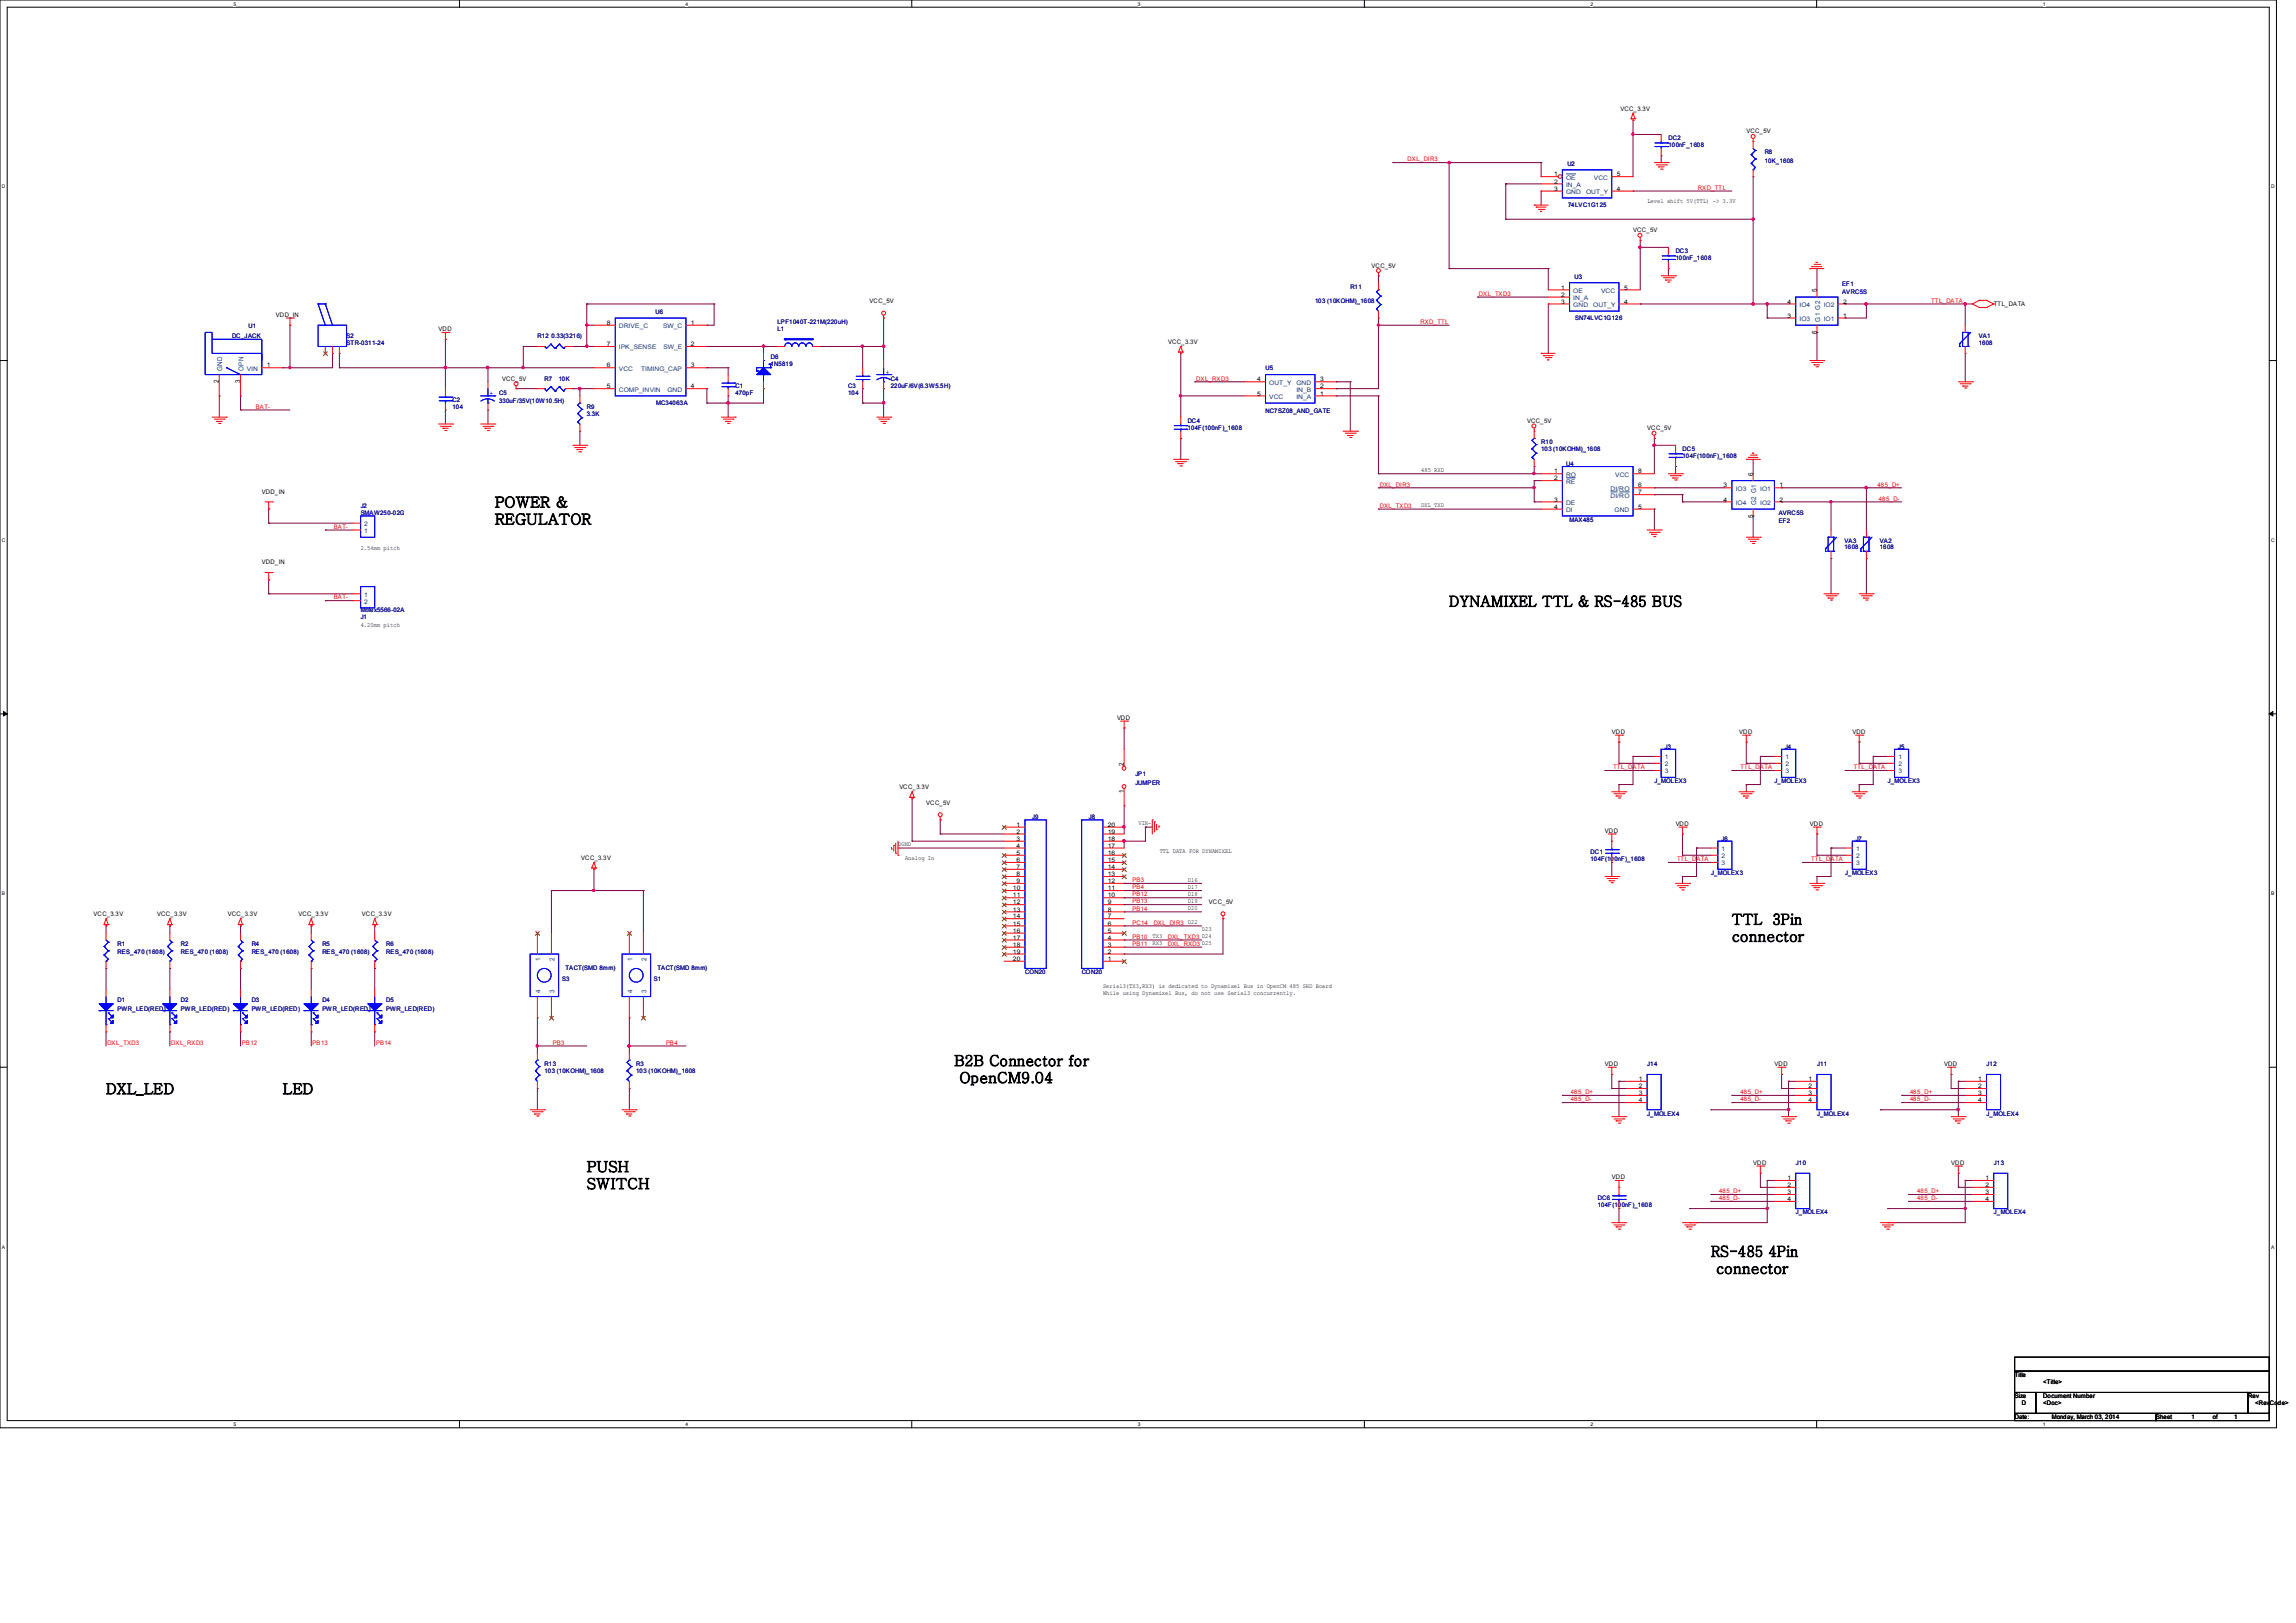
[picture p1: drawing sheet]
<svg xmlns="http://www.w3.org/2000/svg" width="297mm" height="210mm" viewBox="0 0 297 210" stroke-linecap="round" stroke-linejoin="round" font-family="sans-serif">
<defs><g id="words">
<g font-size="1.9">
<text x="64" y="65.7">POWER &amp;</text>
<text x="64" y="67.9">REGULATOR</text>
<text x="187.5" y="78.5">DYNAMIXEL TTL &amp; RS-485 BUS</text>
<text x="224" y="119.6">TTL 3Pin</text>
<text x="224" y="121.8">connector</text>
<text x="123.4" y="137.9">B2B Connector for</text>
<text x="13.7" y="141.6">DXL_LED</text>
<text x="36.6" y="141.6">LED</text>
<text x="124.1" y="140.1">OpenCM9.04</text>
<text x="75.9" y="151.6">PUSH</text>
<text x="75.9" y="153.8">SWITCH</text>
<text x="221.3" y="162.6">RS-485 4Pin</text>
<text x="222" y="164.8">connector</text>
</g>
<g font-size=".9">
<text x="235" y="37.8" transform="rotate(-90 235 37.8)">5</text>
<text x="235" y="43.2" transform="rotate(-90 235 43.2)">6</text>
<text x="28.3" y="49.6" transform="rotate(-90 28.3 49.6)">2</text>
<text x="31.1" y="49.6" transform="rotate(-90 31.1 49.6)">3</text>
<text x="226.8" y="61.6" transform="rotate(-90 226.8 61.6)">6</text>
<text x="226.8" y="67" transform="rotate(-90 226.8 67)">5</text>
<text x="145.4" y="99.1" transform="rotate(-90 145.4 99.1)">2</text>
<text x="145.4" y="102.6" transform="rotate(-90 145.4 102.6)">1</text>
</g>
<g font-size=".9" fill="#004080">
<text x="235.4" y="41.6" transform="rotate(-90 235.4 41.6)">G1 G2</text>
<text x="28.7" y="48" transform="rotate(-90 28.7 48)">GND</text>
<text x="31.5" y="48" transform="rotate(-90 31.5 48)">OPN</text>
<text x="227.2" y="65.4" transform="rotate(-90 227.2 65.4)">G2 G1</text>
<text x="69.9" y="124.4" transform="rotate(-90 69.9 124.4)">1</text>
<text x="71.7" y="124.4" transform="rotate(-90 71.7 124.4)">2</text>
<text x="81.8" y="124.4" transform="rotate(-90 81.8 124.4)">1</text>
<text x="83.6" y="124.4" transform="rotate(-90 83.6 124.4)">2</text>
<text x="69.9" y="128.5" transform="rotate(-90 69.9 128.5)">4</text>
<text x="71.7" y="128.5" transform="rotate(-90 71.7 128.5)">3</text>
<text x="81.8" y="128.5" transform="rotate(-90 81.8 128.5)">4</text>
<text x="83.6" y="128.5" transform="rotate(-90 83.6 128.5)">3</text>
</g>
<g font-size=".8">
<text x="209.6" y="14.3">VCC_3.3V</text>
<text x="225.9" y="17.2">VCC_5V</text>
<text x="201" y="22.8">1</text>
<text x="201" y="23.7">2</text>
<text x="209.2" y="22.8">5</text>
<text x="201" y="24.7">3</text>
<text x="209.2" y="24.7">4</text>
<text x="213.1" y="26.3">Level shift 5V(TTL) -&gt; 3.3V</text>
<text x="177.4" y="34.6">VCC_5V</text>
<text x="211.3" y="30.1">VCC_5V</text>
<text x="35.7" y="41">VDD_IN</text>
<text x="112.5" y="39.2">VCC_5V</text>
<text x="202" y="37.5">1</text>
<text x="202" y="38.4">2</text>
<text x="202" y="39.3">3</text>
<text x="210.1" y="39.3">4</text>
<text x="210.1" y="37.5">5</text>
<text x="231.2" y="41.1">3</text>
<text x="231.2" y="39.3">4</text>
<text x="238.4" y="41.1">1</text>
<text x="238.4" y="39.3">2</text>
<text x="257.9" y="39.5">TTL_DATA</text>
<text x="34.5" y="47.5">1</text>
<text x="56.7" y="42.8">VDD</text>
<text x="78.5" y="47.5">6</text>
<text x="78.5" y="44.8">7</text>
<text x="78.5" y="42">8</text>
<text x="89.4" y="42">1</text>
<text x="89.4" y="44.8">2</text>
<text x="89.4" y="47.5">3</text>
<text x="151.1" y="44.5">VCC_3.3V</text>
<text x="64.9" y="49.2">VCC_5V</text>
<text x="78.5" y="50.2">5</text>
<text x="89.4" y="50.2">4</text>
<text x="162.6" y="49.4">4</text>
<text x="162.6" y="51.2">5</text>
<text x="170.7" y="51.2">1</text>
<text x="170.7" y="50.2">2</text>
<text x="170.7" y="49.4">3</text>
<text x="197.5" y="54.7">VCC_5V</text>
<text x="213.1" y="55.6">VCC_5V</text>
<text x="33.9" y="63.9">VDD_IN</text>
<text x="183.8" y="61">485 RXD</text>
<text x="183.8" y="65.6">DXL_TXD</text>
<text x="201" y="61.3">1</text>
<text x="201" y="62.1">2</text>
<text x="201" y="64.9">3</text>
<text x="201" y="65.8">4</text>
<text x="211.9" y="61.3">8</text>
<text x="211.9" y="64">7</text>
<text x="211.9" y="63.1">6</text>
<text x="211.9" y="65.8">5</text>
<text x="223" y="63.1">3</text>
<text x="223" y="64.9">4</text>
<text x="230.2" y="63.1">1</text>
<text x="230.2" y="64.9">2</text>
<text x="46.7" y="71.1">2.54mm pitch</text>
<text x="33.9" y="73">VDD_IN</text>
<text x="46.7" y="81.2">4.20mm pitch</text>
<text x="144.5" y="93.1">VDD</text>
<text x="208.5" y="95">VDD</text>
<text x="225" y="95">VDD</text>
<text x="239.6" y="95">VDD</text>
<text x="116.3" y="102.1">VCC_3.3V</text>
<text x="119.8" y="104.1">VCC_5V</text>
<text x="131.5" y="107">1</text>
<text x="131.5" y="107.9">2</text>
<text x="143.3" y="107.9">19</text>
<text x="143.3" y="107">20</text>
<text x="147.3" y="106.8">VIN-</text>
<text x="207.6" y="107.8">VDD</text>
<text x="216.8" y="106.8">VDD</text>
<text x="234.1" y="106.8">VDD</text>
<text x="75.2" y="111.3">VCC_3.3V</text>
<text x="116.2" y="109.5">DGND</text>
<text x="117.1" y="111.3">Analog In</text>
<text x="131.5" y="108.8">3</text>
<text x="131.5" y="109.7">4</text>
<text x="131.5" y="110.6">5</text>
<text x="131.5" y="111.5">6</text>
<text x="131.5" y="112.4">7</text>
<text x="131.5" y="113.4">8</text>
<text x="143.3" y="113.4">13</text>
<text x="143.3" y="112.4">14</text>
<text x="143.3" y="111.5">15</text>
<text x="143.3" y="110.6">16</text>
<text x="143.3" y="109.7">17</text>
<text x="143.3" y="108.8">18</text>
<text x="150" y="110.4">TTL DATA FOR DYNAMIXEL</text>
<text x="12.1" y="118.5">VCC_3.3V</text>
<text x="20.3" y="118.5">VCC_3.3V</text>
<text x="29.5" y="118.5">VCC_3.3V</text>
<text x="38.6" y="118.5">VCC_3.3V</text>
<text x="46.8" y="118.5">VCC_3.3V</text>
<text x="131" y="115.2">10</text>
<text x="131" y="116.1">11</text>
<text x="131" y="117">12</text>
<text x="131" y="117.9">13</text>
<text x="131" y="118.8">14</text>
<text x="131" y="119.8">15</text>
<text x="131.5" y="114.3">9</text>
<text x="143.3" y="119.8">6</text>
<text x="143.3" y="118.8">7</text>
<text x="143.3" y="117.9">8</text>
<text x="143.3" y="117">9</text>
<text x="143.3" y="116.1">10</text>
<text x="143.3" y="115.2">11</text>
<text x="143.3" y="114.3">12</text>
<text x="153.7" y="114.1">D16</text>
<text x="153.7" y="115">D17</text>
<text x="153.7" y="115.9">D18</text>
<text x="153.7" y="116.8">D19</text>
<text x="153.7" y="117.7">D20</text>
<text x="156.4" y="116.9">VCC_5V</text>
<text x="131" y="120.7">16</text>
<text x="131" y="121.6">17</text>
<text x="131" y="122.5">18</text>
<text x="131" y="123.4">19</text>
<text x="131" y="124.3">20</text>
<text x="143.3" y="124.3">1</text>
<text x="143.3" y="123.4">2</text>
<text x="143.3" y="122.5">3</text>
<text x="143.3" y="121.6">4</text>
<text x="143.3" y="120.7">5</text>
<text x="149.1" y="121.4">TX3</text>
<text x="149.1" y="122.3">RX3</text>
<text x="155.5" y="120.5">D23</text>
<text x="142.7" y="128.7">While using Dynamixel Bus, do not use Serial3 concurrently.</text>
<text x="142.7" y="127.8">Serial3(TX3,RX3) is dedicated to Dynamixel Bus in OpenCM 485 SHD Board</text>
<text x="207.6" y="137.9">VDD</text>
<text x="229.5" y="137.9">VDD</text>
<text x="251.5" y="137.9">VDD</text>
<text x="212" y="139.9">1</text>
<text x="212" y="140.8">2</text>
<text x="212" y="141.7">3</text>
<text x="212" y="142.6">4</text>
<text x="234" y="139.9">1</text>
<text x="234" y="140.8">2</text>
<text x="234" y="141.7">3</text>
<text x="234" y="142.6">4</text>
<text x="255.9" y="139.9">1</text>
<text x="255.9" y="140.8">2</text>
<text x="255.9" y="141.7">3</text>
<text x="255.9" y="142.6">4</text>
<text x="208.5" y="152.6">VDD</text>
<text x="226.8" y="150.7">VDD</text>
<text x="231.2" y="152.7">1</text>
<text x="231.2" y="153.6">2</text>
<text x="231.2" y="154.5">3</text>
<text x="231.2" y="155.4">4</text>
<text x="252.4" y="150.7">VDD</text>
<text x="256.8" y="152.7">1</text>
<text x="256.8" y="153.6">2</text>
<text x="256.8" y="154.5">3</text>
<text x="256.8" y="155.4">4</text>
<text x="260.6" y="178.2">Title</text>
<text x="264.3" y="179.1">&lt;Title&gt;</text>
<text x="260.6" y="180.9">Size</text>
<text x="260.6" y="183.6">Date:</text>
<text x="261.6" y="181.8">D</text>
<text x="264.3" y="180.9">Document Number</text>
<text x="264.3" y="181.8">&lt;Doc&gt;</text>
<text x="265.4" y="183.6">Monday, March 03, 2014</text>
<text x="278.9" y="183.6">Sheet</text>
<text x="283.5" y="183.6">1</text>
<text x="286.2" y="183.6">of</text>
<text x="289" y="183.6">1</text>
<text x="290.8" y="180.9">Rev</text>
<text x="291.7" y="181.8">&lt;RevCode&gt;</text>
</g>
<g font-size=".8" fill="#f00">
<text x="182.1" y="20.9">DXL_DIR3</text>
<text x="219.6" y="24.6">RXD_TTL</text>
<text x="183.7" y="41.9">RXD_TTL</text>
<text x="191.3" y="38.3">DXL_TXD3</text>
<text x="249.8" y="39.2">TTL_DATA</text>
<text x="33.1" y="52.9">BAT-</text>
<text x="154.7" y="49.2">DXL_RXD3</text>
<text x="178.5" y="62.9">DXL_DIR3</text>
<text x="178.5" y="65.7">DXL_TXD3</text>
<text x="242.9" y="62.9">485_D+</text>
<text x="243.1" y="64.8">485_D-</text>
<text x="43.2" y="68.4">BAT-</text>
<text x="43.2" y="77.6">BAT-</text>
<text x="208.7" y="99.5">TTL_DATA</text>
<text x="225.1" y="99.5">TTL_DATA</text>
<text x="239.8" y="99.5">TTL_DATA</text>
<text x="216.9" y="111.4">TTL_DATA</text>
<text x="234.3" y="111.4">TTL_DATA</text>
<text x="146.5" y="115.1">PB4</text>
<text x="146.5" y="116">PB12</text>
<text x="146.5" y="116.9">PB13</text>
<text x="146.5" y="117.8">PB14</text>
<text x="146.5" y="114.1">PB3</text>
<text x="146.5" y="119.6">PC14</text>
<text x="149.2" y="119.6">DXL_DIR3 D22</text>
<text x="146.5" y="121.5">PB10</text>
<text x="146.5" y="122.4">PB11</text>
<text x="151.1" y="121.5">DXL_TXD3 D24</text>
<text x="151.1" y="122.4">DXL_RXD3 D25</text>
<text x="13.9" y="135.2">DXL_TXD3</text>
<text x="22.1" y="135.2">DXL_RXD3</text>
<text x="31.3" y="135.2">PB12</text>
<text x="40.4" y="135.2">PB13</text>
<text x="48.6" y="135.2">PB14</text>
<text x="71.5" y="135.2">PB3</text>
<text x="86.2" y="135.2">PB4</text>
<text x="203.2" y="141.6">485_D+</text>
<text x="203.2" y="142.5">485_D-</text>
<text x="225.1" y="141.6">485_D+</text>
<text x="225.1" y="142.5">485_D-</text>
<text x="247.1" y="141.6">485_D+</text>
<text x="247.1" y="142.5">485_D-</text>
<text x="222.4" y="154.4">485_D+</text>
<text x="222.4" y="155.3">485_D-</text>
<text x="248" y="154.4">485_D+</text>
<text x="248" y="155.3">485_D-</text>
</g>
<g font-size=".8" fill="#004080">
<text x="202.6" y="23.2">OE</text>
<text x="206.2" y="23.2">VCC</text>
<text x="202.6" y="24.2">IN_A</text>
<text x="202.6" y="25.1">GND</text>
<text x="205.2" y="25.1">OUT_Y</text>
<text x="203.5" y="37.9">OE</text>
<text x="203.5" y="38.8">IN_A</text>
<text x="203.5" y="39.7">GND</text>
<text x="206.1" y="39.7">OUT_Y</text>
<text x="207.1" y="37.9">VCC</text>
<text x="232.8" y="41.5">IO3</text>
<text x="232.8" y="39.7">IO4</text>
<text x="235.9" y="41.5">IO1</text>
<text x="235.9" y="39.7">IO2</text>
<text x="31.9" y="48">VIN</text>
<text x="80.1" y="48">VCC</text>
<text x="80.1" y="45.2">IPK_SENSE</text>
<text x="80.1" y="42.5">DRIVE_C</text>
<text x="82.9" y="48">TIMING_CAP</text>
<text x="85.8" y="42.5">SW_C</text>
<text x="85.8" y="45.2">SW_E</text>
<text x="80.1" y="50.7">COMP_INVIN</text>
<text x="86.3" y="50.7">GND</text>
<text x="164.2" y="49.8">OUT_Y</text>
<text x="164.2" y="51.6">VCC</text>
<text x="167.7" y="51.6">IN_A</text>
<text x="167.7" y="50.7">IN_B</text>
<text x="167.7" y="49.8">GND</text>
<text x="202.6" y="61.7">RO</text>
<text x="202.6" y="62.6">RE</text>
<text x="202.6" y="65.3">DE</text>
<text x="208.3" y="64.4">DI/RO</text>
<text x="208.3" y="63.5">DI/RO</text>
<text x="208.9" y="61.7">VCC</text>
<text x="224.5" y="63.5">IO3</text>
<text x="224.5" y="65.3">IO4</text>
<text x="227.7" y="63.5">IO1</text>
<text x="227.7" y="65.3">IO2</text>
<text x="47.1" y="69">1</text>
<text x="47.1" y="68.1">2</text>
<text x="202.6" y="66.3">DI</text>
<text x="208.9" y="66.3">GND</text>
<text x="47.1" y="77.2">1</text>
<text x="47.1" y="78.1">2</text>
<text x="215.4" y="98.3">1</text>
<text x="215.4" y="99.1">2</text>
<text x="215.4" y="100.1">3</text>
<text x="231" y="98.3">1</text>
<text x="231" y="99.1">2</text>
<text x="231" y="100.1">3</text>
<text x="245.6" y="98.3">1</text>
<text x="245.6" y="99.1">2</text>
<text x="245.6" y="100.1">3</text>
<text x="222.7" y="110.1">1</text>
<text x="222.7" y="111">2</text>
<text x="222.7" y="112">3</text>
<text x="240.1" y="110.1">1</text>
<text x="240.1" y="111">2</text>
<text x="240.1" y="112">3</text>
</g>
<g font-size=".8" fill="#000080">
<text x="202.7" y="21.5">U2</text>
<text x="215.8" y="18.2">DC2</text>
<text x="215.8" y="19">100nF_1608</text>
<text x="228.3" y="20">R8</text>
<text x="228.3" y="21.1">10K_1608</text>
<text x="202.8" y="26.8">74LVC1G125</text>
<text x="216.8" y="32.8">DC3</text>
<text x="216.8" y="33.7">100nF_1608</text>
<text x="84.8" y="40.6">U6</text>
<text x="100.6" y="41.9">LPF1040T-221M(220uH)</text>
<text x="170.1" y="39.2">103 (10KOHM)_1608</text>
<text x="174.7" y="37.3">R11</text>
<text x="203.7" y="36.1">U3</text>
<text x="203.8" y="41.4">SN74LVC1G126</text>
<text x="238.3" y="37">EF1</text>
<text x="238.3" y="38.1">AVRC5S</text>
<text x="30" y="43.8">DC_JACK</text>
<text x="32.1" y="42.5">U1</text>
<text x="44.8" y="43.8">S2</text>
<text x="44.8" y="44.7">STR-0311-24</text>
<text x="69.5" y="43.8">R12</text>
<text x="71.3" y="43.8">0.33(3216)</text>
<text x="99.7" y="46.5">D6</text>
<text x="99.7" y="47.4">1N5819</text>
<text x="100.6" y="42.8">L1</text>
<text x="163.7" y="47.9">U5</text>
<text x="256" y="43.8">VA1</text>
<text x="256" y="44.6">1608</text>
<text x="58.6" y="52">C2</text>
<text x="58.6" y="52.9">104</text>
<text x="64.6" y="51.1">C5</text>
<text x="64.6" y="52.2">330uF/35V(10W10.5H)</text>
<text x="70.4" y="49.2">R7</text>
<text x="72.3" y="49.2">10K</text>
<text x="75.9" y="52.9">R9</text>
<text x="75.9" y="53.8">3.3K</text>
<text x="84.9" y="52.4">MC34063A</text>
<text x="95.1" y="50.2">C1</text>
<text x="95.1" y="51.1">470pF</text>
<text x="109.7" y="50.2">C3</text>
<text x="109.7" y="51.1">104</text>
<text x="115.2" y="49.2">C4</text>
<text x="115.2" y="50.2">220uF/6V(6.3W5.5H)</text>
<text x="163.7" y="53.5">NC7SZ08_AND_GATE</text>
<text x="153.6" y="54.7">DC4</text>
<text x="153.6" y="55.6">104F(100nF)_1608</text>
<text x="199.4" y="57.5">R10</text>
<text x="199.4" y="58.4">103 (10KOHM)_1608</text>
<text x="217.6" y="58.4">DC5</text>
<text x="217.6" y="59.3">104F(100nF)_1608</text>
<text x="46.7" y="65.7">J2</text>
<text x="202.6" y="60.3">U4</text>
<text x="46.7" y="66.6">SMAW250-02G</text>
<text x="203" y="67.5">MAX485</text>
<text x="230.1" y="67.7">EF2</text>
<text x="230.1" y="66.6">AVRC5S</text>
<text x="238.6" y="70.3">VA3</text>
<text x="238.6" y="71.1">1608</text>
<text x="243.2" y="70.3">VA2</text>
<text x="243.2" y="71.1">1608</text>
<text x="46.7" y="80.1">J1</text>
<text x="46.7" y="79.2">Molex5566-02A</text>
<text x="146.9" y="100.5">JP1</text>
<text x="146.9" y="101.6">JUMPER</text>
<text x="214" y="101.3">J_MOLEX3</text>
<text x="215.4" y="96.9">J3</text>
<text x="229.5" y="101.3">J_MOLEX3</text>
<text x="230.9" y="96.9">J4</text>
<text x="244.2" y="101.3">J_MOLEX3</text>
<text x="245.5" y="96.9">J5</text>
<text x="133.5" y="105.9">J9</text>
<text x="140.9" y="105.9">J8</text>
<text x="205.8" y="110.5">DC1</text>
<text x="205.8" y="111.4">104F(100nF)_1608</text>
<text x="221.3" y="113.2">J_MOLEX3</text>
<text x="222.7" y="108.8">J6</text>
<text x="238.7" y="113.2">J_MOLEX3</text>
<text x="240" y="108.8">J7</text>
<text x="15.2" y="122.4">R1</text>
<text x="15.2" y="123.5">RES_470 (1608)</text>
<text x="23.4" y="122.4">R2</text>
<text x="23.4" y="123.5">RES_470 (1608)</text>
<text x="32.6" y="122.4">R4</text>
<text x="32.6" y="123.5">RES_470 (1608)</text>
<text x="41.7" y="122.4">R5</text>
<text x="41.7" y="123.5">RES_470 (1608)</text>
<text x="50" y="122.4">R6</text>
<text x="50" y="123.5">RES_470 (1608)</text>
<text x="73.2" y="125.5">TACT(SMD 8mm)</text>
<text x="85.1" y="125.5">TACT(SMD 8mm)</text>
<text x="15.2" y="129.7">D1</text>
<text x="15.2" y="130.8">PWR_LED(RED)</text>
<text x="23.4" y="129.7">D2</text>
<text x="23.4" y="130.8">PWR_LED(RED)</text>
<text x="32.6" y="129.7">D3</text>
<text x="32.6" y="130.8">PWR_LED(RED)</text>
<text x="41.7" y="129.7">D4</text>
<text x="41.7" y="130.8">PWR_LED(RED)</text>
<text x="50" y="129.7">D5</text>
<text x="50" y="130.8">PWR_LED(RED)</text>
<text x="72.7" y="127">S3</text>
<text x="84.6" y="127">S1</text>
<text x="132.6" y="126.1">CON20</text>
<text x="139.9" y="126.1">CON20</text>
<text x="70.4" y="137.9">R13</text>
<text x="82.3" y="137.9">R3</text>
<text x="213.1" y="137.9">J14</text>
<text x="235" y="137.9">J11</text>
<text x="257" y="137.9">J12</text>
<text x="70.4" y="138.9">103 (10KOHM)_1608</text>
<text x="82.3" y="138.9">103 (10KOHM)_1608</text>
<text x="213.1" y="144.4">J_MOLEX4</text>
<text x="235" y="144.4">J_MOLEX4</text>
<text x="257" y="144.4">J_MOLEX4</text>
<text x="206.7" y="155.3">DC6</text>
<text x="232.3" y="150.7">J10</text>
<text x="257.9" y="150.7">J13</text>
<text x="206.7" y="156.2">104F(100nF)_1608</text>
<text x="232.3" y="157.1">J_MOLEX4</text>
<text x="257.9" y="157.1">J_MOLEX4</text>
</g>
<g font-size=".8" fill="#00f">
<text x="63.4" y="51.1">+</text>
<text x="114.6" y="48.3">+</text>
</g>
<g font-size=".6">
<text x="30.2" y=".7">5</text>
<text x="88.7" y=".7">4</text>
<text x="147.2" y=".7">3</text>
<text x="205.7" y=".7">2</text>
<text x="264.2" y=".7">1</text>
<text x=".3" y="24.4">D</text>
<text x="293.8" y="24.4">D</text>
<text x=".3" y="70.1">C</text>
<text x="293.8" y="70.1">C</text>
<text x=".3" y="115.8">B</text>
<text x="293.8" y="115.8">B</text>
<text x=".3" y="161.5">A</text>
<text x="293.8" y="161.5">A</text>
<text x="30.2" y="184.5">5</text>
<text x="88.7" y="184.5">4</text>
<text x="147.2" y="184.5">3</text>
<text x="205.7" y="184.5">2</text>
<text x="264.2" y="184.5">1</text>
</g>
</g></defs>
<path d="M0 0h294.5v184.7h-294.5zM.9 .9h292.6v182.9h-292.6z" fill="none" stroke="#000" stroke-width=".13"/>
<g fill="#fff">
<path d="M30.2 .1h.3v.7h-.3z"/>
<path d="M30.2 183.9h.3v.8h-.3z"/>
</g>
<path d="M59.4 0v.9M59.4 183.8v.9" fill="none" stroke="#000" stroke-width=".13"/>
<g fill="#fff">
<path d="M88.7 .1h.3v.7h-.3z"/>
<path d="M88.7 183.9h.3v.8h-.3z"/>
</g>
<path d="M117.9 0v.9M117.9 183.8v.9" fill="none" stroke="#000" stroke-width=".13"/>
<g fill="#fff">
<path d="M147.2 .1h.3v.7h-.3z"/>
<path d="M147.2 183.9h.3v.8h-.3z"/>
</g>
<path d="M176.5 0v.9M176.5 183.8v.9" fill="none" stroke="#000" stroke-width=".13"/>
<g fill="#fff">
<path d="M205.7 .1h.4v.7h-.4z"/>
<path d="M205.7 183.9h.4v.8h-.4z"/>
</g>
<path d="M235 0v.9M235 183.8v.9" fill="none" stroke="#000" stroke-width=".13"/>
<g fill="#fff">
<path d="M264.2 .1h.4v.7h-.4z"/>
<path d="M264.2 183.9h.4v.8h-.4z"/>
<path d="M.3 23.8h.4v.7h-.4z"/>
<path d="M293.8 23.8h.5v.7h-.5z"/>
<path d="M.3 69.5h.4v.7h-.4z"/>
<path d="M293.8 69.5h.5v.7h-.5z"/>
</g>
<path d="M0 46.7h.9M293.5 46.7h1" fill="none" stroke="#000" stroke-width=".13"/>
<g fill="#fff">
<path d="M.3 115.2h.4v.8h-.4z"/>
<path d="M293.8 115.2h.4v.8h-.4z"/>
</g>
<path d="M0 92.4h.9M293.5 92.4h1" fill="none" stroke="#000" stroke-width=".13"/>
<path d="M.5 92.1l.4 .3-.4 .2zM293.5 92.4l.5-.3v.5z" fill="#000" stroke="#000" stroke-width=".13"/>
<g fill="#fff">
<path d="M.3 161h.3v.7h-.3z"/>
<path d="M293.8 161h.4v.7h-.4z"/>
</g>
<path d="M0 138.1h.9M293.5 138.1h1M260.6 175.6h32.9v1.8h-32.9zM260.6 177.4h32.9v2.8h-32.9zM260.6 180.2h2.8v2.7h-2.8zM260.6 182.9h18.3v.9h-18.3zM263.4 180.2h27.4v2.7h-27.4zM278.9 182.9h14.6v.9h-14.6zM290.8 180.2h2.7v2.7h-2.7z" fill="none" stroke="#000" stroke-width=".13"/>
<g fill="none" stroke="#800040" stroke-width=".13">
<path d="M211.2 17.4h.1M211.2 15.6h.1M211.2 15.6v7.3M211.2 17.4h3.7M75.9 39.3h.1M75.9 39.3v5.5M75.9 39.3h16.5M92.4 39.3h.1M92.4 39.3v2.8h-1M178.3 35.7h.1M178.3 35.7v.9M180.2 21h.1"/>
<path d="M180.2 21h19.1M187.5 21h.1M187.5 34.8h.1M187.5 21v13.8M187.5 34.8h12.8M191.1 38.4h.1M191.1 38.4h9.2M194.8 23.8h.1M194.8 28.4h.1M194.8 23.8h4.5M194.8 23.8v4.6M194.8 28.4h32"/>
<path d="M199.3 21h.1M199.3 24.7h.1M199.3 21v1.9M199.3 24.7v1.8M200.3 34.8h.1M200.3 39.3h.1M200.3 34.8v2.7M200.3 39.3v6.4M211.2 24.7h.1M211.2 24.7h12.8M212.2 32h.1M212.2 31.1h.1"/>
<path d="M212.2 39.3h.1M212.2 39.3h19.2M212.2 32h3.6M212.2 31.1v6.4M214.9 20.2h.1M214.9 20.2v.8M215.8 34.8h.1M215.8 34.8v.9M226.8 28.4h.1M226.8 22.9h.1M226.8 39.3h.1M226.8 22.9v16.4"/>
<path d="M228.6 39.3h.1M228.6 39.3v1.8M235 34.8h.1M235 34.8v2.7M238.7 39.3h.1M238.7 39.3h16.4M241.4 39.3h.1M241.4 39.3v1.8h-2.7M254.2 39.3h.1M254.2 39.3v2.8M28.4 51.2h.1M28.4 51.2v2.8"/>
<path d="M31.1 53h.1M31.1 51.2h.1M31.1 51.2v1.8M31.1 53h6.4M36.6 47.6h.1M37.5 42.1h.1M37.5 47.6h.1M37.5 42.1v5.5M43 45.7h.1M43 45.7v1.9h-6.4M43.9 45.7h.1M43.9 47.6h.1"/>
<path d="M43.9 47.6h32.9M43.9 45.7v1.9M57.6 47.6h.1M57.6 43.9h.1M57.6 53h.1M57.6 43.9v6.4M57.6 53v1.9M63.1 53h.1M63.1 47.6h.1M63.1 47.6v1.8M63.1 53v1.9M66.8 50.3h.1"/>
<path d="M66.8 50.3h2.7M67.7 44.8h.1M67.7 47.6h.1M67.7 44.8v2.8M67.7 44.8h1.8M74.1 44.8h.1M74.1 50.3h.1M74.1 44.8h2.7M74.1 50.3h2.7M75 50.3h.1M75 55.8h.1M75 50.3v.9"/>
<path d="M75 55.8v1.8M75.9 42.1h.1M75.9 44.8h.1M75.9 42.1h.9M91.4 52.2h.1M91.4 44.8h.1M91.4 47.6h.1M91.4 42.1h.1M91.4 50.3h.1M91.4 47.6h2.8M91.4 44.8h9.2M91.4 50.3v1.9"/>
<path d="M94.2 47.6h.1M94.2 51.2h.1M94.2 52.2h.1M94.2 47.6v.9M94.2 51.2v2.8M98.8 50.3h.1M98.8 44.8h.1M98.8 50.3v1.9h-7.4M98.8 44.8v.9M106.1 44.8h.1M106.1 44.8h8.2M111.6 44.8h.1"/>
<path d="M111.6 50.3h.1M111.6 52.2h.1M111.6 52.2h2.7M111.6 44.8v2.8M111.6 50.3v1.9M114.3 52.2h.1M114.3 41.1h.1M114.3 50.3h.1M114.3 44.8h.1M114.3 41.1v5.6M114.3 50.3v3.7M152.7 51.2h.1"/>
<path d="M152.7 56.7h.1M152.7 45.7h.1M152.7 45.7v8.3M152.7 56.7v2.7M152.7 51.2h8.3M154.6 49.4h.1M154.6 49.4h6.4M172.8 50.3h.1M172.8 51.2h.1M172.8 49.4h.1M172.8 51.2h5.5M172.8 49.4h1.9"/>
<path d="M174.7 49.4h.1M174.7 49.4v6.4M178.3 42.1h.1M178.3 51.2h.1M178.3 41.1h.1M178.3 42.1h9.2M178.3 41.1v9.2h-5.5M178.3 51.2v10.1M214 57.6h.1M214 56.7h.1M214 57.6h2.7M214 56.7v4.6"/>
<path d="M226.8 59.4h.1M226.8 59.4v1.9M228.6 41.1h.1M228.6 41.1h2.8M235 43h.1M235 43v3.7M238.7 41.1h.1M254.2 45.7h.1M254.2 45.7v3.7M34.8 67.7h.1M34.8 65.9h.1M34.8 76.8h.1"/>
<path d="M34.8 75h.1M34.8 67.7h10.9M34.8 65.9v1.8M34.8 75v1.8M34.8 76.8h10.9M42.1 68.6h.1M42.1 77.7h.1M42.1 68.6h3.6M42.1 77.7h3.6M178.3 63.1h.1M178.3 65.9h.1M178.3 61.3h.1"/>
<path d="M178.3 63.1h20.2M178.3 61.3h21M178.3 65.9h21M198.5 60.4h.1M198.5 63.1h.1M198.5 61.3h.1M198.5 64.9h.1M198.5 62.2h.1M198.5 64.9h.8M198.5 60.4v.9M198.5 62.2v2.7M198.5 62.2h.8"/>
<path d="M214 63.1h.1M214 64h.1M214 65.9h.1M214 65.9v2.7M214 63.1h9.1M214 64h3.6M216.7 60.4h.1M216.7 60.4v.9M217.6 64.9h.1M217.6 64h.1M217.6 64.9h5.5M217.6 64v.9"/>
<path d="M226.8 66.8h.1M226.8 66.8v2.7M230.5 64.9h.1M230.5 63.1h.1M230.5 63.1h15.5M230.5 64.9h15.5M236.9 64.9h.1M236.9 72.3h.1M236.9 64.9v3.7M236.9 72.3v4.5M241.4 63.1h.1M241.4 72.3h.1"/>
<path d="M241.4 63.1v5.5M241.4 72.3v4.5M145.4 94.2h.1M145.4 94.2v2.7M207.6 99.7h.1M207.6 99.7h6.4M209.4 98.8h.1M209.4 96h.1M209.4 98.8h4.6M209.4 96v2.8M211.2 97.9h.1M211.2 97.9h2.8"/>
<path d="M211.2 97.9v3.6h-1.8M224 99.7h.1M224 99.7h5.5M225.9 98.8h.1M225.9 96h.1M225.9 98.8h3.6M225.9 96v2.8M227.7 97.9h.1M227.7 97.9h1.8M227.7 97.9v3.6h-1.8M238.7 99.7h.1M238.7 99.7h5.5"/>
<path d="M240.5 98.8h.1M240.5 96h.1M240.5 98.8h3.7M240.5 96v2.8M242.3 97.9h.1M242.3 97.9h1.9M242.3 97.9v3.6h-1.8M13.7 119.8h.1M13.7 119.8v.9M22 119.8h.1M22 119.8v.9M31.1 119.8h.1"/>
<path d="M31.1 119.8v.9M40.3 119.8h.1M40.3 119.8v.9M48.5 119.8h.1M48.5 119.8v.9M71.3 115.2h.1M71.3 115.2h11.9M71.3 115.2v5.5M76.8 112.5h.1M76.8 115.2h.1M76.8 112.5v2.7M83.2 115.2h.1"/>
<path d="M83.2 115.2v5.5M116.2 109.7h.1M116.2 109.7h13.7M118 108.8h.1M118 103.3h.1M118 108.8h11.9M118 103.3v5.5M121.6 107.9h.1M121.6 106.1h.1M121.6 107.9h8.3M121.6 106.1v1.8M145.4 115.2h.1"/>
<path d="M145.4 116.2h.1M145.4 117.1h.1M145.4 118h.1M145.4 107h.1M145.4 108.8h.1M145.4 104.3h.1M145.4 114.3h.1M145.4 119.8h.1M145.4 115.2h10M145.4 116.2h10M145.4 117.1h10M145.4 118h10"/>
<path d="M145.4 104.3v3.6M145.4 108.8v.9M145.4 114.3h10M145.4 119.8h10M148.2 107h.1M148.2 107v1.8h-2.8M148.2 107h.9M158.2 118.9h.1M158.2 118.9v4.5h-12.8M208.5 111.6h.1M208.5 111.6v1.8M209.4 101.5h.1"/>
<path d="M209.4 101.5v.9M215.8 111.6h.1M215.8 111.6h5.5M217.6 110.7h.1M217.6 107.9h.1M217.6 113.4h.1M217.6 107.9v2.8M217.6 113.4v.9M217.6 110.7h3.7M219.5 109.7h.1M219.5 109.7h1.8M219.5 109.7v3.7h-1.9"/>
<path d="M225.9 101.5h.1M225.9 101.5v.9M233.2 111.6h.1M233.2 111.6h5.5M235 110.7h.1M235 107.9h.1M235 113.4h.1M235 110.7h3.7M235 107.9v2.8M235 113.4v.9M236.9 109.7h.1M236.9 109.7h1.8"/>
<path d="M236.9 109.7v3.7h-1.9M240.5 101.5h.1M240.5 101.5v.9M13.7 133.5h.1M13.7 125.3h.1M13.7 125.3v2.7M13.7 133.5v1.8M22 133.5h.1M22 125.3h.1M22 125.3v2.7M22 133.5v1.8M31.1 125.3h.1"/>
<path d="M31.1 133.5h.1M31.1 125.3v2.7M31.1 133.5v1.8M40.3 125.3h.1M40.3 133.5h.1M40.3 125.3v2.7M40.3 133.5v1.8M48.5 125.3h.1M48.5 133.5h.1M48.5 125.3v2.7M48.5 133.5v1.8M69.5 135.3h.1"/>
<path d="M69.5 131.7h.1M69.5 135.3h6.4M69.5 131.7v4.6M81.4 135.3h.1M81.4 131.7h.1M81.4 135.3h7.3M81.4 131.7v4.6M145.4 121.6h.1M145.4 123.4h.1M145.4 122.6h.1M145.4 121.6h10M145.4 122.6h10"/>
<path d="M208.5 139h.1M208.5 139v1.8M209.4 139.9h.1M209.4 139.9v4.6M209.4 139.9h.9M230.5 139h.1M230.5 139v1.8M231.4 139.9h.1M231.4 139.9h.9M231.4 139.9v4.6M252.4 139h.1M252.4 139v1.8"/>
<path d="M253.3 139.9h.1M253.3 139.9h.9M253.3 139.9v4.6M69.5 140.8h.1M69.5 140.8v2.8M81.4 140.8h.1M81.4 140.8v2.8M202.1 141.7h.1M202.1 142.7h.1M202.1 141.7h8.2M202.1 142.7h8.2M208.5 140.8h.1"/>
<path d="M208.5 140.8h1.8M209.4 156.4h.1M209.4 156.4v1.8M218.6 156.4h.1M218.6 158.2h.1M218.6 156.4h10M221.3 143.6h.1M221.3 154.6h.1M221.3 155.4h.1M221.3 143.6h10.1M221.3 154.6h8.2M221.3 155.4h8.2"/>
<path d="M224 141.7h.1M224 142.7h.1M224 141.7h8.3M224 142.7h8.3M227.7 153.6h.1M227.7 151.8h.1M227.7 151.8v1.8M227.7 153.6h1.8M228.6 152.7h.1M228.6 156.4h.1M228.6 152.7h.9M228.6 152.7v5.5h-10"/>
<path d="M230.5 140.8h.1M230.5 140.8h1.8M231.4 143.6h.1M243.2 143.6h.1M243.2 143.6h10.1M244.2 156.4h.1M244.2 158.2h.1M244.2 156.4h10M246 141.7h.1M246 142.7h.1M246 141.7h8.2M246 142.7h8.2"/>
<path d="M246.9 154.6h.1M246.9 155.4h.1M246.9 154.6h8.2M246.9 155.4h8.2M252.4 140.8h.1M252.4 140.8h1.8M253.3 153.6h.1M253.3 151.8h.1M253.3 143.6h.1M253.3 151.8v1.8M253.3 153.6h1.8M254.2 152.7h.1"/>
<path d="M254.2 156.4h.1M254.2 152.7h.9M254.2 152.7v5.5h-10"/>
</g>
<g fill="#f0f" stroke="#f0f" stroke-width=".13">
<path d="M236.7 64.8h.2v.2h-.2z" fill-rule="evenodd"/>
<path d="M228.5 156.3h.2v.2h-.2z" fill-rule="evenodd"/>
<path d="M254.1 156.3h.2v.2h-.2z" fill-rule="evenodd"/>
<path d="M75.8 42h.2v.2h-.2z" fill-rule="evenodd"/>
<path d="M76.7 115.1h.2v.2h-.2z" fill-rule="evenodd"/>
<path d="M226.7 28.2h.2v.2h-.2z" fill-rule="evenodd"/>
<path d="M152.6 51.1h.2v.2h-.2z" fill-rule="evenodd"/>
<path d="M178.2 42h.2v.2h-.2z" fill-rule="evenodd"/>
<circle cx="145.4" cy="107" r=".17"/>
<circle cx="145.4" cy="108.8" r=".17"/>
<circle cx="241.4" cy="63.1" r=".17"/>
<circle cx="214" cy="57.6" r=".17"/>
<circle cx="198.4" cy="61.3" r=".17"/>
<circle cx="231.4" cy="143.6" r=".17"/>
<circle cx="253.3" cy="143.6" r=".17"/>
<circle cx="198.4" cy="63.1" r=".17"/>
<circle cx="37.5" cy="47.5" r=".16"/>
<circle cx="114.3" cy="52.1" r=".17"/>
<circle cx="67.6" cy="47.5" r=".17"/>
<circle cx="63.1" cy="47.5" r=".17"/>
<circle cx="114.3" cy="44.8" r=".17"/>
<circle cx="98.8" cy="44.8" r=".17"/>
<circle cx="111.5" cy="44.8" r=".17"/>
<circle cx="75.9" cy="44.8" r=".17"/>
<circle cx="75" cy="50.3" r=".17"/>
<circle cx="94.2" cy="52.1" r=".17"/>
<circle cx="57.6" cy="47.5" r=".17"/>
<circle cx="69.5" cy="135.3" r=".16"/>
<circle cx="81.4" cy="135.3" r=".17"/>
<circle cx="187.5" cy="21" r=".17"/>
<circle cx="228.6" cy="39.3" r=".17"/>
<circle cx="254.2" cy="39.3" r=".17"/>
<circle cx="241.4" cy="39.3" r=".17"/>
<circle cx="212.1" cy="32" r=".17"/>
<circle cx="226.8" cy="39.3" r=".17"/>
<circle cx="211.2" cy="17.3" r=".16"/>
</g>
<g fill="none" stroke="#f00" stroke-width=".13">
<path d="M211 15.4h.1M211 15.4h.5M211.2 15.6h.1M211.2 14.6h.1M211.2 15.4v.2M211.2 14.6l-.2 .8M211.2 14.6l.3 .8M211.5 15.4h.1M226.8 18.3h.1M226.8 17.9v.4M178.3 35.7h.1M178.3 35.3v.4"/>
<path d="M198.5 26.5h.1M198.5 26.5h1.8M198.7 26.8h.1M198.7 26.8h1.3M199 27.1h.7M199.3 27.3h.1M199.7 27.1h.1M212.2 31.1h.1M212.2 30.7v.4M214 21h1.8M214.2 21.3h1.4M214.5 21.6h.1"/>
<path d="M214.5 21.6h.8M214.8 21.9h.2M214.9 35.7h1.8M215 21.9h.1M215.2 35.9h1.3M215.4 36.2h.1M215.4 36.2h.8M215.6 21.3h.1M215.7 36.5h.2M215.8 21h.1M215.9 36.5h.1M216.5 35.9h.1"/>
<path d="M216.7 35.7h.1M234.1 34.8h.1M234.1 34.8h1.8M234.4 34.5h.1M234.4 34.5h1.3M234.7 34.2h.7M234.9 34h.1M234.9 34h.2M235.4 34.2h.1M255.1 39.3h.1M255.1 39.3l.9 .5M256 38.9h.1"/>
<path d="M256 39.8h.1M256 38.9h1M256 38.9l-.9 .4M256 39.8h1M257 38.9h.1M257 39.8h.1M257 38.9l.9 .4M257.9 39.3h.1M257.9 39.3l-.9 .5M27.4 54h1.9M27.7 54.2h1.3M28 54.5h.1"/>
<path d="M28 54.5h.7M28.3 54.8h.1M28.4 54.8h.1M29 54.2h.1M29.3 54h.1M37 41.1h1M37.5 42.1h.1M37.5 41.1v1M38 41.1h.1M56.7 54.9h1.8M57 55.2h1.3M57.1 43h1"/>
<path d="M57.3 55.4h.1M57.3 55.4h.7M57.5 55.7h.2M57.6 43.9h.1M57.6 43v.9M57.7 55.7h.1M58.1 43h.1M58.3 55.2h.1M58.5 54.9h.1M62.2 54.9h1.8M62.5 55.2h1.3M62.7 55.4h.1"/>
<path d="M62.7 55.4h.8M63 55.7h.2M63.2 55.7h.1M63.8 55.2h.1M64 54.9h.1M66.8 50.3h.1M66.8 50v.3M69.5 44.8h.9M73.2 44.8h.9M74.1 57.6h1.8M74.3 57.9h1.3M74.6 58.2h.1"/>
<path d="M74.6 58.2h.8M74.9 58.5h.2M75.1 58.5h.1M75.6 57.9h.1M75.9 57.6h.1M93.3 54h1.8M93.6 54.2h1.2M93.9 54.5h.1M93.9 54.5h.7M94.1 54.8h.2M94.3 54.8h.1M94.8 54.2h.1"/>
<path d="M95.1 54h.1M98.8 45.7v1M98.8 49.4v.9M111.6 47.6v.9M111.6 49.4v.9M113.4 54h1.8M113.7 54.2h1.3M114 54.5h.1M114 54.5h.7M114.2 54.8h.2M114.3 41.1h.1M114.3 40.8v.3"/>
<path d="M114.4 54.8h.1M115 54.2h.1M115.2 54h.1M151.8 59.4h1.8M152.1 59.7h1.3M152.4 60h.1M152.4 60h.7M152.4 45.6h.1M152.4 45.6h.6M152.7 45.7h.1M152.7 44.8h.1M152.7 45.6v.1"/>
<path d="M152.7 44.8l-.3 .8M152.7 44.8l.3 .8M153 45.6h.1M153.4 59.7h.1M153.6 59.4h.1M173.7 55.8h1.9M174 56h1.3M174.3 56.3h.1M174.3 56.3h.7M174.6 56.6h.2M174.8 56.6h.1M175.3 56h.1"/>
<path d="M175.6 55.8h.1M198.5 55.8h.1M198.5 55.4v.4M199.3 45.7h.1M199.3 45.7h1.9M199.6 46h.1M199.6 46h1.3M199.9 46.3h.7M200.2 46.6h.1M200.2 46.6h.2M200.6 46.3h.1M214 56.7h.1"/>
<path d="M214 56.3v.4M225.9 59.4h.1M225.9 59.4h1.8M226.1 59.2h.1M226.1 59.2h1.3M226.4 58.9h.8M226.7 58.6h.1M226.7 58.6h.2M227.2 58.9h.1M234.1 46.7h1.8M234.4 46.9h1.3M234.7 47.2h.1"/>
<path d="M234.7 47.2h.7M234.9 47.5h.2M235.1 47.5h.1M235.7 46.9h.1M235.9 46.7h.1M253.3 49.4h1.8M253.6 49.7h1.2M253.9 50h.1M253.9 50h.7M254.1 50.2h.2M254.3 50.2h.1M254.8 49.7h.1"/>
<path d="M255.1 49.4h.1M34.3 64.9h.9M34.3 74.1h.9M34.8 65.9h.1M34.8 75h.1M34.8 64.9v1M34.8 74.1v.9M35.2 64.9h.1M35.2 74.1h.1M152.6 60.3h.2M152.8 60.3h.1M199.3 61.3h2.8"/>
<path d="M199.3 64.9h2.8M199.3 62.2h2.8M199.3 65.9h2.8M211.2 61.3h2.8M211.2 65.9h2.8M211.2 64h2.8M211.2 63.1h2.8M213.1 68.6h1.8M213.4 68.9h1.2M213.6 69.1h.1M213.6 69.1h.7M213.9 69.4h.2"/>
<path d="M214.1 69.4h.1M214.6 68.9h.1M214.9 68.6h.1M215.8 61.3h1.8M216.1 61.6h1.3M216.4 61.8h.1M216.4 61.8h.7M216.6 62.1h.2M216.8 62.1h.1M217.4 61.6h.1M217.6 61.3h.1M225.9 69.5h1.8"/>
<path d="M226.1 69.8h1.3M226.4 70.1h.1M226.4 70.1h.8M226.7 70.3h.2M226.9 70.3h.1M227.4 69.8h.1M227.7 69.5h.1M235.9 76.8h1.8M236.2 77.1h1.3M236.5 77.4h.1M236.5 77.4h.7M236.8 77.6h.1"/>
<path d="M236.9 77.6h.1M237.5 77.1h.1M237.7 76.8h.1M240.5 76.8h1.8M240.8 77.1h1.3M241 77.4h.1M241 77.4h.8M241.3 77.6h.2M241.5 77.6h.1M242.1 77.1h.1M242.3 76.8h.1M144.9 93.3h1"/>
<path d="M145.4 94.2h.1M145.4 93.3v.9M145.9 93.3h.1M209 95.1h.9M209.4 96h.1M209.4 95.1v.9M209.9 95.1h.1M225.4 95.1h.9M225.9 96h.1M225.9 95.1v.9M226.3 95.1h.1M240 95.1h1"/>
<path d="M240.5 96h.1M240.5 95.1v.9M241 95.1h.1M13.5 119.6h.1M13.5 119.6h.5M13.7 119.8h.1M13.7 118.9h.1M13.7 119.6v.2M13.7 118.9l-.2 .7M13.7 118.9l.3 .7M14 119.6h.1M21.7 119.6h.1"/>
<path d="M21.7 119.6h.5M22 119.8h.1M22 118.9h.1M22 119.6v.2M22 118.9l-.3 .7M22 118.9l.2 .7M22.2 119.6h.1M30.8 119.6h.1M30.8 119.6h.6M31.1 119.8h.1M31.1 118.9h.1M31.1 119.6v.2"/>
<path d="M31.1 118.9l-.3 .7M31.1 118.9l.3 .7M31.4 119.6h.1M40 119.6h.1M40 119.6h.5M40.3 119.8h.1M40.3 118.9h.1M40.3 119.6v.2M40.3 118.9l-.3 .7M40.3 118.9l.2 .7M40.5 119.6h.1M48.2 119.6h.1"/>
<path d="M48.2 119.6h.6M48.5 119.8h.1M48.5 118.9h.1M48.5 119.6v.2M48.5 118.9l-.3 .7M48.5 118.9l.3 .7M48.8 119.6h.1M76.5 112.3h.1M76.5 112.3h.6M76.8 112.5h.1M76.8 111.6h.1M76.8 112.3v.2"/>
<path d="M76.8 111.6l-.3 .7M76.8 111.6l.3 .7M77.1 112.3h.1M115.3 109.9h.1M115.3 109.6v.3M115.6 109.4h.1M115.6 109.4v.7M115.9 110.4h.1M115.9 109.1v1.3M116.2 110.7h.1M116.2 108.8v1.9M117.7 103.2h.1"/>
<path d="M117.7 103.2h.5M118 103.3h.1M118 102.4h.1M118 103.2v.1M118 102.4l-.3 .8M118 102.4l.2 .8M118.2 103.2h.1M121.6 106.1h.1M121.6 105.7v.4M149.1 106.1h.1M149.1 106.1v1.8M149.4 106.3h.1"/>
<path d="M149.4 106.3v1.4M149.6 107.4h.1M149.6 106.6v.8M149.9 106.9h.1M149.9 106.9v.2M158.2 118.9h.1M158.2 118.5v.4M207.6 113.4h1.8M207.9 113.7h1.2M208 107.9h1M208.2 114h.1M208.2 114h.7"/>
<path d="M208.4 114.2h.2M208.5 108.8h.1M208.5 107.9v.9M208.5 102.4h1.8M208.6 114.2h.1M208.8 102.7h1.3M209 107.9h.1M209 103h.1M209 103h.8M209.1 113.7h.1M209.3 103.3h.2M209.4 113.4h.1"/>
<path d="M209.5 103.3h.1M210.1 102.7h.1M210.3 102.4h.1M216.7 114.3h1.9M217 114.6h1.3M217.2 107h.9M217.3 114.9h.1M217.3 114.9h.7M217.6 115.1h.1M217.6 107.9h.1M217.6 107v.9M217.7 115.1h.1"/>
<path d="M218.1 107h.1M218.3 114.6h.1M218.6 114.3h.1M225 102.4h1.8M225.2 102.7h1.3M225.5 103h.1M225.5 103h.7M225.8 103.3h.2M226 103.3h.1M226.5 102.7h.1M226.8 102.4h.1M234.1 114.3h1.8"/>
<path d="M234.4 114.6h1.3M234.6 107h.9M234.7 114.9h.1M234.7 114.9h.7M234.9 115.1h.2M235 107.9h.1M235 107v.9M235.1 115.1h.1M235.5 107h.1M235.7 114.6h.1M235.9 114.3h.1M239.6 102.4h1.8"/>
<path d="M239.9 102.7h1.2M240.2 103h.1M240.2 103h.7M240.4 103.3h.2M240.6 103.3h.1M241.1 102.7h.1M241.4 102.4h.1M13.7 128v.9M13.7 132.6v.9M69.5 120.7v2.7M69.5 128.9v2.8M71.3 120.7v2.7"/>
<path d="M71.3 128.9v2.8M208 138.1h1M208.5 139h.1M208.5 138.1v.9M209 138.1h.1M230 138.1h.9M230.5 139h.1M230.5 138.1v.9M230.9 138.1h.1M251.9 138.1h1M252.4 139h.1M252.4 138.1v.9"/>
<path d="M252.9 138.1h.1M68.6 143.6h1.8M68.9 143.8h1.2M69.1 144.1h.1M69.1 144.1h.8M69.4 144.4h.2M69.6 144.4h.1M70.1 143.8h.1M70.4 143.6h.1M80.5 143.6h1.8M80.8 143.8h1.2M81 144.1h.1"/>
<path d="M81 144.1h.7M81.3 144.4h.2M81.5 144.4h.1M82 143.8h.1M82.3 143.6h.1M208.5 144.5h1.8M208.5 158.2h1.8M208.8 144.8h1.3M208.8 158.5h1.3M209 152.7h.9M209 145h.1M209 158.7h.1"/>
<path d="M209 145h.8M209 158.7h.8M209.3 145.3h.2M209.3 159h.2M209.4 153.6h.1M209.4 152.7v.9M209.5 145.3h.1M209.5 159h.1M209.9 152.7h.1M210.1 144.8h.1M210.1 158.5h.1M210.3 144.5h.1"/>
<path d="M210.3 158.2h.1M217.6 158.2h1.9M217.9 158.5h1.3M218.2 158.7h.1M218.2 158.7h.7M218.5 159h.2M218.7 159h.1M219.2 158.5h.1M219.5 158.2h.1M227.2 150.9h1M227.7 151.8h.1M227.7 150.9v.9"/>
<path d="M228.2 150.9h.1M229.5 152.7h2.8M229.5 153.6h2.8M229.5 154.6h2.8M229.5 155.4h2.8M230.5 144.5h1.8M230.7 144.8h1.3M231 145h.1M231 145h.7M231.3 145.3h.1M231.4 145.3h.1M232 144.8h.1"/>
<path d="M232.3 144.5h.1M243.2 158.2h1.9M243.5 158.5h1.3M243.8 158.7h.1M243.8 158.7h.7M244.1 159h.2M244.3 159h.1M244.8 158.5h.1M245.1 158.2h.1M252.4 144.5h1.8M252.6 144.8h1.4M252.9 150.9h.8"/>
<path d="M252.9 145h.1M252.9 145h.8M253.2 145.3h.2M253.3 151.8h.1M253.3 150.9v.9M253.4 145.3h.1M253.7 150.9h.1M254 144.8h.1M254.2 144.5h.1"/>
<circle cx="226.8" cy="17.7" r=".25"/>
<circle cx="178.3" cy="35" r=".25"/>
<circle cx="212.1" cy="30.4" r=".25"/>
<circle cx="66.8" cy="49.7" r=".25"/>
<circle cx="114.3" cy="40.5" r=".25"/>
<circle cx="198.4" cy="55.1" r=".25"/>
<circle cx="214" cy="56" r=".25"/>
<circle cx="121.6" cy="105.4" r=".25"/>
<circle cx="158.2" cy="118.2" r=".25"/>
</g>
<g fill="#00f" stroke="#00f" stroke-width=".13">
<path d="M98.8 47.6l.9 .9h-1.8z"/>
<path d="M12.8 129.9h1.8l-.9 .9z"/>
<path d="M14.6 131.3v.4h-.3z"/>
<path d="M14.3 132.4l.3-.4v.4z"/>
</g>
<g fill="none" stroke="#00f" stroke-width=".13">
<path d="M70.4 44.8h.1M71.2 44.5h.1M71.2 44.5l-.5 .6-.3-.3M71.2 44.5l.6 .6M71.8 45.1h.1M72.3 44.5h.1M72.3 44.5l.6 .6M72.3 44.5l-.5 .6M72.9 45.1h.1M73.2 44.8l-.3 .3M97.9 48h.1M98 48h.1"/>
<path d="M98.8 48.5h.1M98.8 46.7h.1M98.8 46.7v.9M98.8 48.5v.9M99.5 47.1h.1M99.5 47.1h.2M99.7 47.6h.1M99.7 47.1h.1M99.7 47.6h-1.8v.4M99.7 47.1v.5M110.7 49.1h1.7M110.7 48.7h1.7"/>
<path d="M111.6 48.7h.1M111.6 49.1h.1M111.6 48.5v.2M111.6 49.1v.3M112.4 49.1h.1M112.4 48.7h.1M202.1 60.4h9.1v6.4h-9.1zM12.8 130.8h.1M12.8 130.8h1.8M13.7 129.9h.1M13.7 132.6h.1M13.7 128.9v1"/>
<path d="M13.7 130.8v1.8M14 131.1h.1M14 131.8h.1M14 131.1l.5 .4M14 131.8l.5 .4M68.6 123.4h3.7v5.5h-3.7zM232.3 151.8h1.8v4.6h-1.8z"/>
<circle cx="70.4" cy="126.2" r=".89"/>
</g>
<path d="M202.6 61.8h1.2M208.3 63.6h.9M209.5 63.6h1.3" fill="none" stroke="#004080" stroke-width=".13"/>
<path d="M69.3 120.5l.5 .6M69.8 120.5l-.6 .6M71.1 131.5l.5 .5M71.6 131.5l-.5 .5" fill="none" stroke="#804000" stroke-width=".13"/>
<circle cx="145.4" cy="101.8" r=".24" fill="#fff" stroke="#f00" stroke-width=".13"/>
<path d="M145.4 102.1v2.2" fill="none" stroke="#f00" stroke-width=".13"/>
<circle cx="145.4" cy="99.4" r=".24" fill="#fff" stroke="#f00" stroke-width=".13"/>
<g fill="none" stroke="#f00" stroke-width=".13">
<path d="M226.8 18.3v.9M178.3 36.6v.9M215.8 32v.9M215.8 33.9v.9M226.8 22v.9M231.4 39.3h.9M235 37.5v.9M237.7 39.3h1M28.4 48.5v2.7M31.1 48.5v2.7M33.9 47.6h2.7M42.1 44.8v.9"/>
<path d="M43 44.8v.9M43.9 44.8v.9M57.6 50.3v.9M57.6 52.2v.8M63.1 49.4v.9M63.1 52.2v.8M69.5 50.3h.9M73.2 50.3h.9M75 51.2v1M75 54.9v.9M94.2 48.5v.9M94.2 50.3v.9"/>
<path d="M114.3 46.7v.9M114.3 49.4v.9M152.7 54v.9M152.7 55.8v.9M178.3 40.3v.8M198.5 55.8v.9M198.5 59.4v1M216.7 57.6v.9M216.7 59.4v1M231.4 41.1h.9M235 42.1v.9M237.7 41.1h1"/>
<path d="M254.2 42.1v.9M254.2 44.8v.9M45.7 68.6h1M45.7 67.7h1M223.1 63.1h.9M223.1 64.9h.9M226.8 61.3v.9M226.8 65.9v.9M229.5 63.1h1M229.5 64.9h1M236.9 68.6v.9M236.9 71.3v1"/>
<path d="M241.4 68.6v.9M241.4 71.3v1M145.4 96.9v2.2M229.5 97.9h1M229.5 98.8h1M229.5 99.7h1M244.2 97.9h.9M244.2 98.8h.9M244.2 99.7h.9M129.9 107h2.7M129.9 107.9h2.7M129.9 108.8h2.7"/>
<path d="M129.9 109.7h2.7M129.9 110.7h2.7M129.9 111.6h2.7M129.9 112.5h2.7M129.9 113.4h2.7M129.9 114.3h2.7M129.9 115.2h2.7M129.9 116.2h2.7M129.9 117.1h2.7M129.9 118h2.7M129.9 118.9h2.7M129.9 119.8h2.7"/>
<path d="M142.7 107h2.7M142.7 107.9h2.7M142.7 108.8h2.7M142.7 109.7h2.7M142.7 110.7h2.7M142.7 111.6h2.7M142.7 112.5h2.7M142.7 113.4h2.7M142.7 114.3h2.7M142.7 115.2h2.7M142.7 116.2h2.7M142.7 117.1h2.7"/>
<path d="M142.7 118h2.7M142.7 118.9h2.7M142.7 119.8h2.7M208.5 108.8v.9M208.5 110.7v.9M221.3 109.7h.9M221.3 110.7h.9M221.3 111.6h.9M13.7 120.7v.9M13.7 124.4v.9M22 120.7v.9M22 124.4v.9"/>
<path d="M22 128v.9M22 132.6v.9M31.1 120.7v.9M31.1 124.4v.9M31.1 128v.9M31.1 132.6v.9M40.3 120.7v.9M40.3 124.4v.9M40.3 128v.9M40.3 132.6v.9M48.5 120.7v.9M48.5 124.4v.9"/>
<path d="M69.5 136.3v.9M69.5 139.9v.9M81.4 120.7v2.7M81.4 128.9v2.8M83.2 120.7v2.7M83.2 128.9v2.8M129.9 120.7h2.7M129.9 121.6h2.7M129.9 122.6h2.7M129.9 123.4h2.7M129.9 124.4h2.7M142.7 120.7h2.7"/>
<path d="M142.7 121.6h2.7M142.7 122.6h2.7M142.7 123.4h2.7M142.7 124.4h2.7M210.3 139.9h2.8M232.3 139.9h2.7M254.2 139.9h2.8M210.3 140.8h2.8M210.3 141.7h2.8M210.3 142.7h2.8M232.3 140.8h2.7M232.3 141.7h2.7"/>
<path d="M232.3 142.7h2.7M254.2 140.8h2.8M254.2 141.7h2.8M254.2 142.7h2.8M255.1 152.7h2.8M255.1 153.6h2.8M255.1 154.6h2.8M255.1 155.4h2.8"/>
</g>
<g fill="none" stroke="#00f" stroke-width=".13">
<path d="M226.8 19.2l.3 .3M227.1 19.5h.1M227.1 19.5l-.6 .5M41.1 39.3h.1M41.1 39.3h1M41.1 39.3l1 2.8M42.1 39.3h.1M42.1 39.3l.9 2.8M178.1 40h.1M178.1 38.9h.1M178.1 40l.2 .3M178.1 38.9l.5 .5"/>
<path d="M178.3 37.5h.1M178.3 37.5l-.2 .3 .5 .5M178.6 39.4h.1M178.6 38.3h.1M178.6 39.4l-.5 .6M178.6 38.3l-.5 .6M202.1 22h6.4v3.6h-6.4zM215 33.6h1.6M215 33.1h1.6M215.8 33.1h.1M215.8 33.6h.1M215.8 32.9v.2"/>
<path d="M215.8 33.6v.3M216.6 33.6h.1M216.6 33.1h.1M226.5 20h.1M226.5 21.1h.1M226.5 20l.6 .6M226.5 21.1l.6 .6-.3 .3M226.8 22h.1M227.1 20.6h.1M227.1 20.6l-.6 .5M232.3 38.4h5.4v3.7h-5.4zM26.5 43h.9v2.7h6.5v2.8h-7.4z"/>
<path d="M27.4 43.9h6.5v2.8M29.3 47.6h.1M29.3 47.6l1.8 .9M41.1 42.1h3.7v2.7h-3.7zM42.1 42.1h.1M56.8 51.9h1.7M56.8 51.4h1.7M57.6 51.4h.1M57.6 51.9h.1M57.6 51.2v.2M57.6 51.9v.3M58.5 51.9h.1"/>
<path d="M58.5 51.4h.1M62.2 51.2h1.8M62.2 51.9l.6-.3h.3h.3l.5 .3M63.1 52.2h.1M63.1 51.2h.1M63.1 50.3v.9M63.1 51.6v.6M64 51.2h.1M70.4 50.3h.1M71.2 50h.1M71.2 50l-.5 .6-.3-.3M71.2 50l.6 .6"/>
<path d="M71.8 50.6h.1M72.3 50h.1M72.3 50l.6 .6M72.3 50l-.5 .6M72.9 50.6h.1M73.2 50.3l-.3 .3M74.7 54.6h.1M74.7 53.5h.1M74.7 53.5l.6 .6M74.7 54.6l.3 .3M75 52.2h.1M75 52.2l-.3 .2 .6 .6"/>
<path d="M75.3 54.1h.1M75.3 53h.1M75.3 54.1l-.6 .5M75.3 53l-.6 .5M93.4 50h1.6M93.4 49.6h1.6M94.2 49.6h.1M94.2 50h.1M94.2 49.4v.2M94.2 50v.3M95 50h.1M95 49.6h.1"/>
<path d="M113.4 48.5h1.8M114.3 48.9h.3l.6 .2M114.3 48.9l-.9 .2M114.3 49.4h.1M114.3 48.5h.1M114.3 47.6v.9M114.3 48.9v.5M115.2 48.5h.1M151.9 55.5h1.6M151.9 55.1h1.6M152.7 55.1h.1M152.7 55.5h.1"/>
<path d="M152.7 54.9v.2M152.7 55.5v.3M153.5 55.5h.1M153.5 55.1h.1M198.2 59.2h.1M198.2 58.1h.1M198.2 59.2l.3 .2M198.2 58.1l.5 .5M198.5 56.7h.1M198.5 56.7l-.3 .3 .5 .5M198.7 58.6h.1M198.7 57.5h.1"/>
<path d="M198.7 58.6l-.5 .6M198.7 57.5l-.5 .6M215.9 59.2h1.7M215.9 58.7h1.7M216.7 58.7h.1M216.7 59.2h.1M216.7 58.5v.2M216.7 59.2v.2M217.6 59.2h.1M217.6 58.7h.1M253.5 44.4h.1M253.5 44.8h.1"/>
<path d="M253.5 44.4v.4M253.9 44.8h.1M253.9 43h.1M253.9 43h.7M253.9 44.8h.7M253.9 43v1.8M254.6 43h.1M254.6 44.8h.1M254.6 43v1.8M254.9 43l-1.4 1.4M46.7 66.8h1.8v2.7h-1.8zM224 62.2h5.5v3.7h-5.5z"/>
<path d="M236.1 71h.1M236.1 71.3h.1M236.1 71v.3M236.5 71.3h.1M236.5 69.5h.1M236.5 69.5h.7M236.5 71.3h.7M236.5 69.5v1.8M237.2 69.5h.1M237.2 71.3h.1M237.2 69.5v1.8M237.6 69.5l-1.5 1.5"/>
<path d="M240.7 71h.1M240.7 71.3h.1M240.7 71v.3M241 71.3h.1M241 69.5h.1M241 69.5h.8M241 71.3h.8M241 69.5v1.8M241.8 69.5h.1M241.8 71.3h.1M241.8 69.5v1.8M242.1 69.5l-1.4 1.5"/>
<path d="M230.5 96.9h1.8v3.7h-1.8zM245.1 96.9h1.8v3.7h-1.8zM132.6 106.1h2.7v19.2h-2.7zM139.9 106.1h2.8v19.2h-2.8zM207.7 110.4h1.6M207.7 109.9h1.6M208.5 109.9h.1M208.5 110.4h.1M208.5 109.7v.2M208.5 110.4v.3M209.3 110.4h.1M209.3 109.9h.1"/>
<path d="M222.2 108.8h1.8v3.7h-1.8zM13.5 122.5h.1M13.5 123.6h.1M13.5 122.5l.5 .5M13.5 123.6l.5 .5-.3 .3M13.7 124.4h.1M13.7 121.6l.3 .3M14 121.9h.1M14 123h.1M14 121.9l-.5 .6M14 123l-.5 .6M21 130.8h.1"/>
<path d="M21 130.8h1.9M21.7 122.5h.1M21.7 123.6h.1M21.7 122.5l.5 .5M21.7 123.6l.5 .5-.2 .3M22 129.9h.1M22 132.6h.1M22 124.4h.1M22 128.9v1M22 130.8v1.8M22 121.6l.2 .3M22.2 131.1h.1"/>
<path d="M22.2 131.8h.1M22.2 121.9h.1M22.2 123h.1M22.2 131.1l.5 .4M22.2 131.8l.5 .4M22.2 121.9l-.5 .6M22.2 123l-.5 .6M30.2 130.8h.1M30.2 130.8h1.8M30.8 122.5h.1M30.8 123.6h.1M30.8 122.5l.6 .5"/>
<path d="M30.8 123.6l.6 .5-.3 .3M31.1 124.4h.1M31.1 129.9h.1M31.1 132.6h.1M31.1 121.6l.3 .3M31.1 128.9v1M31.1 130.8v1.8M31.4 121.9h.1M31.4 123h.1M31.4 131.1h.1M31.4 131.8h.1M31.4 121.9l-.6 .6"/>
<path d="M31.4 123l-.6 .6M31.4 131.1l.4 .4M31.4 131.8l.4 .4M39.3 130.8h.1M39.3 130.8h1.8M40 122.5h.1M40 123.6h.1M40 122.5l.5 .5M40 123.6l.5 .5-.2 .3M40.3 124.4h.1M40.3 129.9h.1M40.3 132.6h.1"/>
<path d="M40.3 121.6l.2 .3M40.3 128.9v1M40.3 130.8v1.8M40.5 121.9h.1M40.5 123h.1M40.5 131.1h.1M40.5 131.8h.1M40.5 121.9l-.5 .6M40.5 123l-.5 .6M40.5 131.1l.5 .4M40.5 131.8l.5 .4M48.2 122.5h.1"/>
<path d="M48.2 123.6h.1M48.2 122.5l.6 .5M48.2 123.6l.6 .5-.3 .3M48.5 124.4h.1M48.5 121.6l.3 .3M48.8 121.9h.1M48.8 123h.1M48.8 121.9l-.6 .6M48.8 123l-.6 .6M69.3 139.7h.1M69.3 138.6h.1M69.3 139.7l.2 .2"/>
<path d="M69.3 138.6l.5 .5M69.5 137.2h.1M69.5 137.2l-.2 .3 .5 .5M69.8 139.1h.1M69.8 138h.1M69.8 139.1l-.5 .6M69.8 138l-.5 .6M80.5 123.4h3.7v5.5h-3.7zM213.1 139h1.8v4.6h-1.8zM235 139h1.9v4.6h-1.9zM257 139h1.8v4.6h-1.8zM257.9 151.8h1.8v4.6h-1.8z"/>
<circle cx="82.3" cy="126.2" r=".89"/>
</g>
<g fill="#00f" stroke="#00f" stroke-width=".13">
<path d="M21 129.9h1.9l-.9 .9z"/>
<path d="M22.9 131.3v.4h-.4z"/>
<path d="M22.9 132v.4h-.4z"/>
<path d="M30.2 129.9h1.8l-.9 .9z"/>
<path d="M32 131.3v.4h-.3z"/>
<path d="M32 132v.4h-.3z"/>
<path d="M39.3 129.9h1.8l-.8 .9z"/>
<path d="M41.1 131.3v.4h-.3z"/>
<path d="M41.1 132v.4h-.3z"/>
</g>
<g fill="none" stroke="#804000" stroke-width=".13">
<path d="M41.8 45.5l.6 .5M42.4 45.5l-.6 .5M129.6 106.8l.6 .5M129.6 110.4l.6 .6M129.6 111.4l.6 .5M129.6 112.2l.6 .6M129.6 113.2l.6 .5M129.6 114.1l.6 .5M129.6 115l.6 .5M129.6 115.9l.6 .6M129.6 116.8l.6 .6M129.6 117.8l.6 .5"/>
<path d="M129.6 118.6l.6 .6M129.6 119.6l.6 .5M130.2 106.8l-.6 .5M130.2 110.4l-.6 .6M130.2 111.4l-.6 .5M130.2 112.2l-.6 .6M130.2 113.2l-.6 .5M130.2 114.1l-.6 .5M130.2 115l-.6 .5M130.2 115.9l-.6 .6M130.2 116.8l-.6 .6M130.2 117.8l-.6 .5"/>
<path d="M130.2 118.6l-.6 .6M130.2 119.6l-.6 .5M145.2 113.2l.5 .5M145.2 112.2l.5 .6M145.2 111.4l.5 .5M145.2 110.4l.5 .6M145.7 113.2l-.6 .5M145.7 112.2l-.6 .6M145.7 111.4l-.6 .5M145.7 110.4l-.6 .6M81.2 120.5l.5 .6M81.7 120.5l-.6 .6"/>
<path d="M83 131.5l.5 .5M83.5 131.5l-.5 .5M129.6 120.5l.6 .6M129.6 121.4l.6 .5M129.6 122.3l.6 .6M129.6 123.2l.6 .6M130.2 120.5l-.6 .6M130.2 121.4l-.6 .5M130.2 122.3l-.6 .6M130.2 123.2l-.6 .6M145.2 124.1l.5 .6M145.2 120.5l.5 .6"/>
<path d="M145.7 124.1l-.6 .6M145.7 120.5l-.6 .6"/>
</g>
<circle cx="201.8" cy="22.9" r=".24" fill="#fff" stroke="#f00" stroke-width=".13"/>
<g fill="none" stroke="#f00" stroke-width=".13">
<path d="M214.9 17.4v.9M214.9 19.2v1M199.3 22.9h2.2M199.3 23.8h2.8M199.3 24.7h2.8M200.3 37.5h2.7M200.3 38.4h2.7M200.3 39.3h2.7M208.5 22.9h2.7M208.5 24.7h2.7M209.4 37.5h2.8M209.4 39.3h2.8"/>
<path d="M76.8 42.1h2.8M76.8 44.8h2.8M76.8 47.6h2.8M76.8 50.3h2.8M88.7 42.1h2.7M88.7 44.8h2.7M88.7 47.6h2.7M88.7 50.3h2.7M100.6 44.8h.9M105.2 44.8h.9M161 51.2h2.7M161 49.4h2.7"/>
<path d="M170.1 50.3h2.7M170.1 51.2h2.7M170.1 49.4h2.7M45.7 76.8h1M45.7 77.7h1M214 97.9h.9M214 98.8h.9M214 99.7h.9M238.7 109.7h.9M238.7 110.7h.9M238.7 111.6h.9M48.5 128v.9"/>
<path d="M48.5 132.6v.9M81.4 136.3v.9M81.4 139.9v.9M209.4 153.6v1M209.4 155.4v1"/>
</g>
<path d="M202.6 22.5h1.3" fill="none" stroke="#004080" stroke-width=".13"/>
<g fill="none" stroke="#00f" stroke-width=".13">
<path d="M214.1 19h1.6M214.1 18.5h1.6M214.9 18.5h.1M214.9 19h.1M214.9 18.3v.2M214.9 19v.2M215.7 19h.1M215.7 18.5h.1M203 36.6h6.4v3.7h-6.4zM79.6 41.1h9.1v10.1h-9.1zM101.5 44.8a.44 .44 0 0 1 .5-.4 .44 .44 0 0 1 .4 .4M102.4 44.8a.42 .42 0 0 1 .5-.4 .42 .42 0 0 1 .4 .4"/>
<path d="M103.3 44.8a.44 .44 0 0 1 .5-.4 .44 .44 0 0 1 .4 .4M104.3 44.8a.42 .42 0 0 1 .4-.4 .42 .42 0 0 1 .4 .4M163.7 48.5h6.4v3.7h-6.4zM46.7 75.9h1.8v2.8h-1.8zM214.9 96.9h1.8v3.7h-1.8zM239.6 108.8h1.8v3.7h-1.8zM47.6 130.8h.1M47.6 130.8h1.8M48.5 129.9h.1M48.5 132.6h.1M48.5 128.9v1M48.5 130.8v1.8"/>
<path d="M48.8 131.1h.1M48.8 131.8h.1M48.8 131.1l.4 .4M48.8 131.8l.4 .4M81.1 139.7h.1M81.1 138.6h.1M81.1 139.7l.3 .2M81.1 138.6l.6 .5M81.4 137.2h.1M81.4 137.2l-.3 .3 .6 .5M81.7 139.1h.1M81.7 138h.1"/>
<path d="M81.7 139.1l-.6 .6M81.7 138l-.6 .6M208.6 155.2h1.6M208.6 154.7h1.6M209.4 154.7h.1M209.4 155.2h.1M209.4 154.6v.1M209.4 155.2v.2M210.2 155.2h.1M210.2 154.7h.1"/>
</g>
<g fill="#00f" stroke="#00f" stroke-width=".13">
<path d="M47.6 129.9h1.8l-.9 .9z"/>
<path d="M49.4 131.3v.4h-.4z"/>
<path d="M49 132.4l.4-.4v.4z"/>
</g>
<path d="M101.5 43.9h.1M101.5 43.9h3.7" fill="none" stroke="#00f" stroke-width=".25"/>
<g fill="#f0f" stroke="#f0f" stroke-width=".13">
<path d="M236.7 64.8h.2v.2h-.2z" fill-rule="evenodd"/>
<path d="M228.5 156.3h.2v.2h-.2z" fill-rule="evenodd"/>
<path d="M254.1 156.3h.2v.2h-.2z" fill-rule="evenodd"/>
<path d="M75.8 42h.2v.2h-.2z" fill-rule="evenodd"/>
<path d="M76.7 115.1h.2v.2h-.2z" fill-rule="evenodd"/>
<path d="M226.7 28.2h.2v.2h-.2z" fill-rule="evenodd"/>
<path d="M152.6 51.1h.2v.2h-.2z" fill-rule="evenodd"/>
<path d="M178.2 42h.2v.2h-.2z" fill-rule="evenodd"/>
<circle cx="145.4" cy="107" r=".17"/>
<circle cx="145.4" cy="108.8" r=".17"/>
<circle cx="241.4" cy="63.1" r=".17"/>
<circle cx="214" cy="57.6" r=".17"/>
<circle cx="198.4" cy="61.3" r=".17"/>
<circle cx="231.4" cy="143.6" r=".17"/>
<circle cx="253.3" cy="143.6" r=".17"/>
<circle cx="198.4" cy="63.1" r=".17"/>
<circle cx="37.5" cy="47.5" r=".16"/>
<circle cx="114.3" cy="52.1" r=".17"/>
<circle cx="67.6" cy="47.5" r=".17"/>
<circle cx="63.1" cy="47.5" r=".17"/>
<circle cx="114.3" cy="44.8" r=".17"/>
<circle cx="98.8" cy="44.8" r=".17"/>
<circle cx="111.5" cy="44.8" r=".17"/>
<circle cx="75.9" cy="44.8" r=".17"/>
<circle cx="75" cy="50.3" r=".17"/>
<circle cx="94.2" cy="52.1" r=".17"/>
<circle cx="57.6" cy="47.5" r=".17"/>
<circle cx="69.5" cy="135.3" r=".16"/>
<circle cx="81.4" cy="135.3" r=".17"/>
<circle cx="187.5" cy="21" r=".17"/>
<circle cx="228.6" cy="39.3" r=".17"/>
<circle cx="254.2" cy="39.3" r=".17"/>
<circle cx="241.4" cy="39.3" r=".17"/>
<circle cx="212.1" cy="32" r=".17"/>
<circle cx="226.8" cy="39.3" r=".17"/>
<circle cx="211.2" cy="17.3" r=".16"/>
</g>
<use href="#words"/>
</svg>
